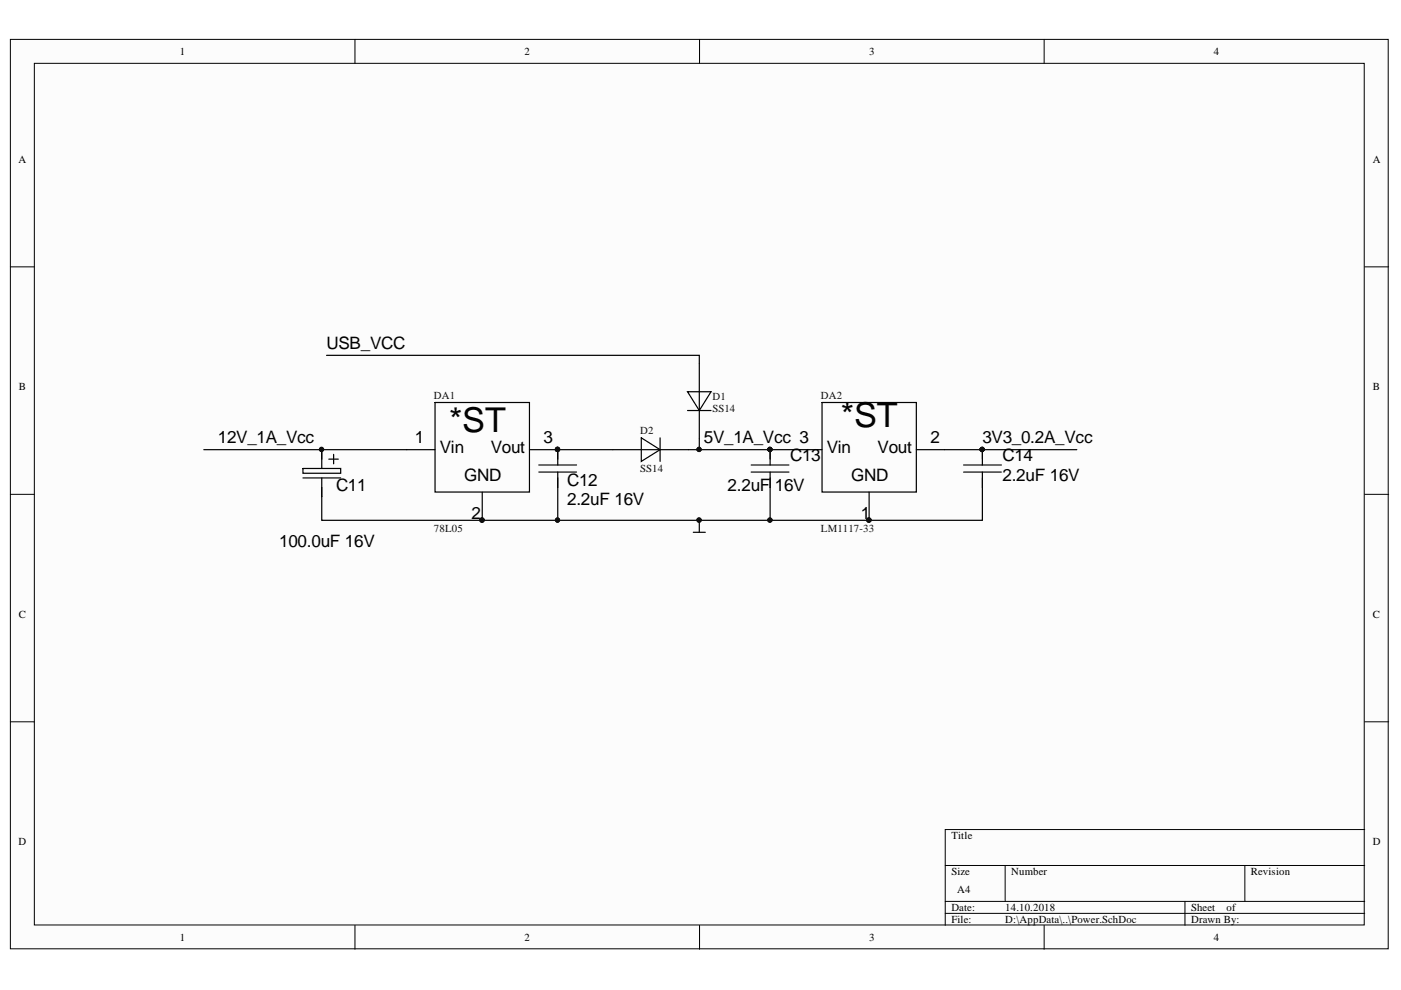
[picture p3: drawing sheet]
<svg xmlns="http://www.w3.org/2000/svg" width="297mm" height="210mm" viewBox="0 0 297 210" stroke-linecap="round" stroke-linejoin="round" font-family="sans-serif">
<defs><g id="words">
<g font-size="7.3">
<text x="95.2" y="91.5">*ST</text>
<text x="178.3" y="90.5">*ST</text>
</g>
<g font-size="3.6">
<text x="69.2" y="74">USB_VCC</text>
<text x="46.2" y="94">12V_1A_Vcc</text>
<text x="88" y="94">1</text>
<text x="115.3" y="94">3</text>
<text x="149.3" y="94">5V_1A_Vcc 3</text>
<text x="197.3" y="94">2</text>
<text x="208.3" y="94">3V3_0.2A_Vcc</text>
<text x="93.2" y="96.1">Vin</text>
<text x="98.4" y="102">GND</text>
<text x="104" y="96.1">Vout</text>
<text x="167.5" y="97.8">C13</text>
<text x="175.3" y="96.1">Vin</text>
<text x="180.4" y="102">GND</text>
<text x="186.1" y="96.1">Vout</text>
<text x="212.6" y="97.8">C14</text>
<text x="212.6" y="101.9">2.2uF 16V</text>
<text x="71.2" y="104">C11</text>
<text x="120.3" y="103">C12</text>
<text x="120.3" y="107">2.2uF 16V</text>
<text x="154.3" y="104">2.2uF 16V</text>
<text x="100" y="110">2</text>
<text x="182.5" y="110">1</text>
<text x="59.2" y="116">100.0uF 16V</text>
</g>
<g font-size="2.3">
<text x="38.1" y="11.7">1</text>
<text x="111.2" y="11.7">2</text>
<text x="184.3" y="11.7">3</text>
<text x="257.4" y="11.7">4</text>
<text x="3.9" y="34.5">A</text>
<text x="291.1" y="34.5">A</text>
<text x="4" y="82.7">B</text>
<text x="291.1" y="82.7">B</text>
<text x="4" y="131">C</text>
<text x="291.1" y="131">C</text>
<text x="3.9" y="179.2">D</text>
<text x="201.7" y="177.9">Title</text>
<text x="291.1" y="179.2">D</text>
<text x="201.7" y="185.6">Size</text>
<text x="214.4" y="185.6">Number</text>
<text x="265.2" y="185.6">Revision</text>
<text x="203" y="189.4">A4</text>
<text x="201.7" y="193.2">Date:</text>
<text x="201.7" y="195.7">File:</text>
<text x="213.1" y="193.2">14.10.2018</text>
<text x="213.1" y="195.7">D:\AppData\..\Power.SchDoc</text>
<text x="252.5" y="193.2">Sheet</text>
<text x="252.5" y="195.7">Drawn By:</text>
<text x="260.1" y="193.2">of</text>
<text x="38.1" y="199.5">1</text>
<text x="111.2" y="199.5">2</text>
<text x="184.3" y="199.5">3</text>
<text x="257.4" y="199.5">4</text>
</g>
<g font-size="2.3" fill="#0e0e0e">
<text x="92" y="84.6">DA1</text>
<text x="151" y="84.8">D1</text>
<text x="151" y="87.4">SS14</text>
<text x="174" y="84.6">DA2</text>
<text x="135.7" y="92.1">D2</text>
<text x="135.7" y="100.1">SS14</text>
<text x="92" y="112.9">78L05</text>
<text x="174" y="112.9">LM1117-33</text>
</g>
</g></defs>
<g fill="#fcfcfc" stroke="#000" stroke-width=".21">
<path d="M2.2 8.4h292.1v192.8h-292.1z"/>
<path d="M7.3 13.4h281.9v182.7h-281.9z"/>
</g>
<g fill="none" stroke="#000" stroke-width=".21">
<path d="M75.3 8.4v5M148.3 8.4v5M221.4 8.4v5M2.2 56.6h5.1M289.3 56.6h5.1M2.2 104.8h5.1M289.3 104.8h5.1M2.2 153h5.1M289.3 153h5.1M289.3 175.9h-88.9v20.3M75.3 196.2v5.1M148.3 196.2v5.1"/>
<path d="M200.4 183.5h88.9M200.4 191.1h88.9M200.4 193.7h88.9M213.1 183.5v7.6M221.4 196.2v5.1M251.2 191.1v5.1M263.9 183.5v7.6"/>
</g>
<g fill="none" stroke="#000" stroke-width=".25">
<path d="M69.2 75.3h79.1v20h15M43.2 95.3h49M64.2 99.3h8v1h-8zM68.2 95.3v4M69.7 97.3h2M70.7 96.3v2M92.2 85.3h20.1v19h-20.1zM112.3 95.3h36M114.2 98.6h8M118.3 95.3v3.3M136 92.8l4 2.5-4 2.5zM140 92.8v5"/>
<path d="M145.8 83.1h5l-2.5 3.9zM145.8 87h5M159.3 98.6h8M163.3 95.3h11M163.3 95.3v3.3M174.3 85.3h20v19h-20zM194.3 95.3h34M204.3 98.6h8M208.3 95.3v3.3M64.2 101.3h8M102.2 104.3v6M114.2 100.1h8"/>
<path d="M118.3 100.1v10.2M147 112.9h2.5M148.3 110.3v2.6M159.3 100.1h8M163.3 100.1v10.2M184.3 104.3v6M204.3 100.1h8M208.3 100.1v10.2h-140.1v-9"/>
</g>
<g fill="#0e0e0e" stroke="#0e0e0e" stroke-width=".21">
<circle cx="102.2" cy="110.3" r=".46"/>
<circle cx="118.2" cy="95.3" r=".46"/>
<circle cx="184.2" cy="110.3" r=".46"/>
<circle cx="208.2" cy="95.3" r=".46"/>
<circle cx="118.2" cy="110.3" r=".46"/>
<circle cx="148.2" cy="110.3" r=".46"/>
<circle cx="163.2" cy="95.3" r=".46"/>
<circle cx="163.2" cy="110.3" r=".46"/>
<circle cx="148.2" cy="95.3" r=".46"/>
<circle cx="68.2" cy="95.3" r=".46"/>
</g>
<use href="#words"/>
</svg>
